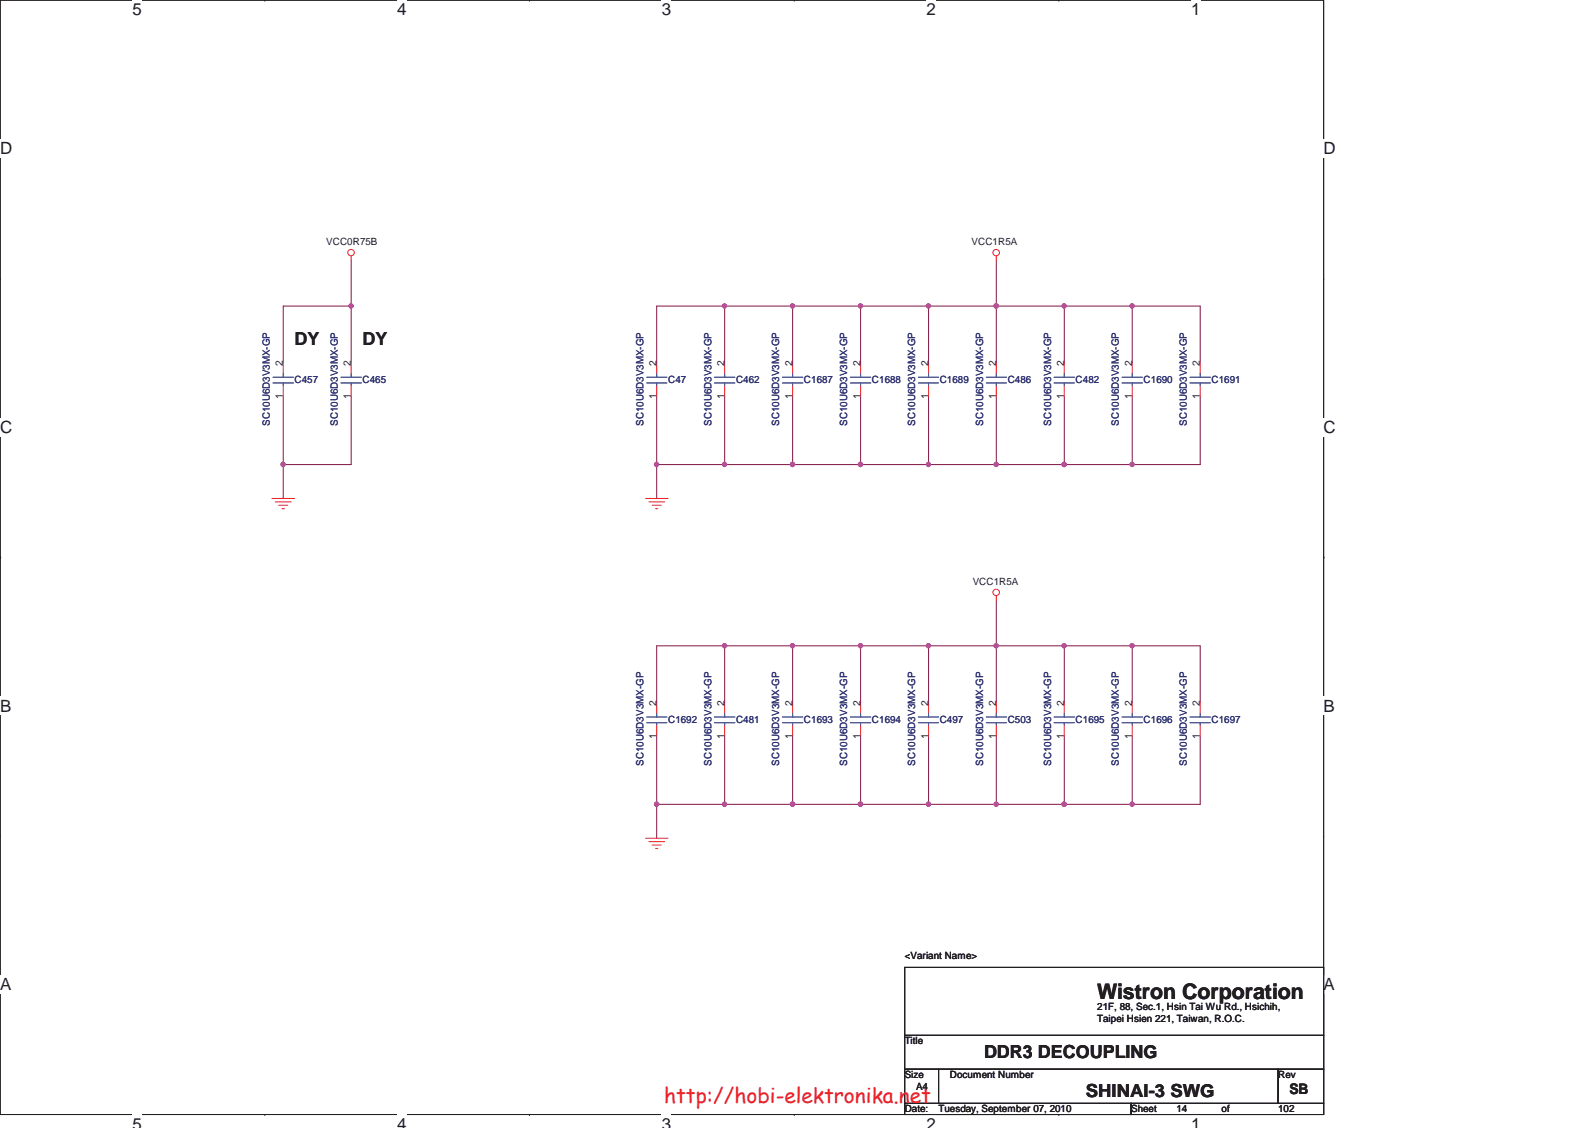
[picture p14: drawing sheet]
<svg xmlns="http://www.w3.org/2000/svg" width="297mm" height="210mm" viewBox="0 0 297 210" stroke-linecap="round" stroke-linejoin="round" font-family="sans-serif">
<defs><g id="words">
<text font-size="4" fill="#231f20" x="204.3" y="185.9">Wistron Corporation</text>
<text font-size="3.9" fill="#ed2024" x="123.7" y="205.2">http://hobi-elektronika.net</text>
<g font-size="3.3" fill="#231f20">
<text x="54.9" y="64.3">DY</text>
<text x="67.5" y="64.3">DY</text>
<text x="183.3" y="196.9">DDR3 DECOUPLING</text>
<text x="202.2" y="204.3">SHINAI-3 SWG</text>
</g>
<g font-size="3.1" fill="#231f20">
<text x="24.7" y="2.8">5</text>
<text x="74" y="2.8">4</text>
<text x="123.2" y="2.8">3</text>
<text x="172.5" y="2.8">2</text>
<text x="221.8" y="2.8">1</text>
<text x="0" y="28.7">D</text>
<text x="246.5" y="28.7">D</text>
<text x="0" y="80.6">C</text>
<text x="246.5" y="80.6">C</text>
<text x="0" y="132.5">B</text>
<text x="246.5" y="132.5">B</text>
<text x="0" y="184.3">A</text>
<text x="246.5" y="184.3">A</text>
<text x="24.7" y="210.3">5</text>
<text x="74" y="210.3">4</text>
<text x="123.2" y="210.3">3</text>
<text x="172.5" y="210.3">2</text>
<text x="221.8" y="210.3">1</text>
</g>
<text font-size="2.7" fill="#231f20" x="240.2" y="203.7">SB</text>
<g font-size="1.9" fill="#231f20">
<text x="60.7" y="45.6">VCC0R75B</text>
<text x="180.9" y="45.6">VCC1R5A</text>
<text x="52.7" y="68.1" transform="rotate(-90 52.7 68.1)">2</text>
<text x="65.4" y="68.1" transform="rotate(-90 65.4 68.1)">2</text>
<text x="122.3" y="68.1" transform="rotate(-90 122.3 68.1)">2</text>
<text x="134.9" y="68.1" transform="rotate(-90 134.9 68.1)">2</text>
<text x="147.6" y="68.1" transform="rotate(-90 147.6 68.1)">2</text>
<text x="160.2" y="68.1" transform="rotate(-90 160.2 68.1)">2</text>
<text x="172.9" y="68.1" transform="rotate(-90 172.9 68.1)">2</text>
<text x="185.5" y="68.1" transform="rotate(-90 185.5 68.1)">2</text>
<text x="198.2" y="68.1" transform="rotate(-90 198.2 68.1)">2</text>
<text x="210.8" y="68.1" transform="rotate(-90 210.8 68.1)">2</text>
<text x="223.5" y="68.1" transform="rotate(-90 223.5 68.1)">2</text>
<text x="52.7" y="74.2" transform="rotate(-90 52.7 74.2)">1</text>
<text x="65.4" y="74.2" transform="rotate(-90 65.4 74.2)">1</text>
<text x="122.3" y="74.2" transform="rotate(-90 122.3 74.2)">1</text>
<text x="134.9" y="74.2" transform="rotate(-90 134.9 74.2)">1</text>
<text x="147.6" y="74.2" transform="rotate(-90 147.6 74.2)">1</text>
<text x="160.2" y="74.2" transform="rotate(-90 160.2 74.2)">1</text>
<text x="172.9" y="74.2" transform="rotate(-90 172.9 74.2)">1</text>
<text x="185.5" y="74.2" transform="rotate(-90 185.5 74.2)">1</text>
<text x="198.2" y="74.2" transform="rotate(-90 198.2 74.2)">1</text>
<text x="210.8" y="74.2" transform="rotate(-90 210.8 74.2)">1</text>
<text x="223.5" y="74.2" transform="rotate(-90 223.5 74.2)">1</text>
<text x="181.1" y="108.8">VCC1R5A</text>
<text x="122.3" y="131.4" transform="rotate(-90 122.3 131.4)">2</text>
<text x="134.9" y="131.4" transform="rotate(-90 134.9 131.4)">2</text>
<text x="147.6" y="131.4" transform="rotate(-90 147.6 131.4)">2</text>
<text x="160.2" y="131.4" transform="rotate(-90 160.2 131.4)">2</text>
<text x="172.9" y="131.4" transform="rotate(-90 172.9 131.4)">2</text>
<text x="185.5" y="131.4" transform="rotate(-90 185.5 131.4)">2</text>
<text x="198.2" y="131.4" transform="rotate(-90 198.2 131.4)">2</text>
<text x="210.8" y="131.4" transform="rotate(-90 210.8 131.4)">2</text>
<text x="223.5" y="131.4" transform="rotate(-90 223.5 131.4)">2</text>
<text x="122.3" y="137.5" transform="rotate(-90 122.3 137.5)">1</text>
<text x="134.9" y="137.5" transform="rotate(-90 134.9 137.5)">1</text>
<text x="147.6" y="137.5" transform="rotate(-90 147.6 137.5)">1</text>
<text x="160.2" y="137.5" transform="rotate(-90 160.2 137.5)">1</text>
<text x="172.9" y="137.5" transform="rotate(-90 172.9 137.5)">1</text>
<text x="185.5" y="137.5" transform="rotate(-90 185.5 137.5)">1</text>
<text x="198.2" y="137.5" transform="rotate(-90 198.2 137.5)">1</text>
<text x="210.8" y="137.5" transform="rotate(-90 210.8 137.5)">1</text>
<text x="223.5" y="137.5" transform="rotate(-90 223.5 137.5)">1</text>
<text x="168.5" y="178.6">&lt;Variant Name&gt;</text>
<text x="204.3" y="188.1">21F, 88, Sec.1, Hsin Tai Wu Rd., Hsichih,</text>
<text x="204.3" y="190.2">Taipei Hsien 221, Taiwan, R.O.C.</text>
<text x="168.5" y="194.4">Title</text>
<text x="168.5" y="200.7">Size</text>
<text x="170.6" y="202.9">A4</text>
<text x="176.9" y="200.7">Document Number</text>
<text x="238" y="200.7">Rev</text>
<text x="168.5" y="207.1">Date:</text>
<text x="174.8" y="207.1">Tuesday, September 07, 2010</text>
<text x="210.6" y="207.1">Sheet</text>
<text x="219.1" y="207.1">14</text>
<text x="227.5" y="207.1">of</text>
<text x="238" y="207.1">102</text>
</g>
<g font-size="1.9" fill="#2d2d72">
<text x="54.9" y="71.3">C457</text>
<text x="67.5" y="71.3">C465</text>
<text x="124.4" y="71.3">C47</text>
<text x="137.1" y="71.3">C462</text>
<text x="149.7" y="71.3">C1687</text>
<text x="162.4" y="71.3">C1688</text>
<text x="175" y="71.3">C1689</text>
<text x="187.7" y="71.3">C486</text>
<text x="200.3" y="71.3">C482</text>
<text x="213" y="71.3">C1690</text>
<text x="225.6" y="71.3">C1691</text>
<text x="50.2" y="79.3" transform="rotate(-90 50.2 79.3)">SC10U6D3V3MX-GP</text>
<text x="62.9" y="79.3" transform="rotate(-90 62.9 79.3)">SC10U6D3V3MX-GP</text>
<text x="119.8" y="79.3" transform="rotate(-90 119.8 79.3)">SC10U6D3V3MX-GP</text>
<text x="132.5" y="79.3" transform="rotate(-90 132.5 79.3)">SC10U6D3V3MX-GP</text>
<text x="145.1" y="79.3" transform="rotate(-90 145.1 79.3)">SC10U6D3V3MX-GP</text>
<text x="157.8" y="79.3" transform="rotate(-90 157.8 79.3)">SC10U6D3V3MX-GP</text>
<text x="170.4" y="79.3" transform="rotate(-90 170.4 79.3)">SC10U6D3V3MX-GP</text>
<text x="183.1" y="79.3" transform="rotate(-90 183.1 79.3)">SC10U6D3V3MX-GP</text>
<text x="195.7" y="79.3" transform="rotate(-90 195.7 79.3)">SC10U6D3V3MX-GP</text>
<text x="208.4" y="79.3" transform="rotate(-90 208.4 79.3)">SC10U6D3V3MX-GP</text>
<text x="221" y="79.3" transform="rotate(-90 221 79.3)">SC10U6D3V3MX-GP</text>
<text x="124.4" y="134.5">C1692</text>
<text x="137.1" y="134.5">C481</text>
<text x="149.7" y="134.5">C1693</text>
<text x="162.4" y="134.5">C1694</text>
<text x="175" y="134.5">C497</text>
<text x="187.7" y="134.5">C503</text>
<text x="200.3" y="134.5">C1695</text>
<text x="213" y="134.5">C1696</text>
<text x="225.6" y="134.5">C1697</text>
<text x="119.8" y="142.5" transform="rotate(-90 119.8 142.5)">SC10U6D3V3MX-GP</text>
<text x="132.5" y="142.5" transform="rotate(-90 132.5 142.5)">SC10U6D3V3MX-GP</text>
<text x="145.1" y="142.5" transform="rotate(-90 145.1 142.5)">SC10U6D3V3MX-GP</text>
<text x="157.8" y="142.5" transform="rotate(-90 157.8 142.5)">SC10U6D3V3MX-GP</text>
<text x="170.4" y="142.5" transform="rotate(-90 170.4 142.5)">SC10U6D3V3MX-GP</text>
<text x="183.1" y="142.5" transform="rotate(-90 183.1 142.5)">SC10U6D3V3MX-GP</text>
<text x="195.7" y="142.5" transform="rotate(-90 195.7 142.5)">SC10U6D3V3MX-GP</text>
<text x="208.4" y="142.5" transform="rotate(-90 208.4 142.5)">SC10U6D3V3MX-GP</text>
<text x="221" y="142.5" transform="rotate(-90 221 142.5)">SC10U6D3V3MX-GP</text>
</g>
</g></defs>
<path d="M0 0h246.5v207.5h-246.5z" fill="none" stroke="#231f20" stroke-width=".19"/>
<g fill="#fff">
<path d="M24.7 0h1.7v3.5h-1.7z"/>
<path d="M24.7 207.5h1.7v2.4h-1.7z"/>
</g>
<path d="M49.3 0h.1M49.3 207.5h.1" fill="none" stroke="#231f20" stroke-width=".19"/>
<g fill="#fff">
<path d="M74 0h1.7v3.5h-1.7z"/>
<path d="M74 207.5h1.7v2.4h-1.7z"/>
</g>
<path d="M98.6 0h.1M98.6 207.5h.1" fill="none" stroke="#231f20" stroke-width=".19"/>
<g fill="#fff">
<path d="M123.2 0h1.8v3.5h-1.8z"/>
<path d="M123.2 207.5h1.8v2.4h-1.8z"/>
</g>
<path d="M147.9 0h.1M147.9 207.5h.1" fill="none" stroke="#231f20" stroke-width=".19"/>
<g fill="#fff">
<path d="M172.5 0h1.8v3.5h-1.8z"/>
<path d="M172.5 207.5h1.8v2.4h-1.8z"/>
</g>
<path d="M197.2 0h.1M197.2 207.5h.1" fill="none" stroke="#231f20" stroke-width=".19"/>
<g fill="#fff">
<path d="M221.8 0h1.8v3.5h-1.8z"/>
<path d="M221.8 207.5h1.8v2.4h-1.8z"/>
<path d="M0 25.9h2.3v3.5h-2.3z"/>
<path d="M246.5 25.9h2.2v3.5h-2.2z"/>
<path d="M0 77.8h2.3v3.5h-2.3z"/>
<path d="M246.5 77.8h2.2v3.5h-2.2z"/>
</g>
<path d="M0 51.9h.1M246.5 51.9h.1" fill="none" stroke="#231f20" stroke-width=".19"/>
<g fill="#fff">
<path d="M0 129.7h2.1v3.4h-2.1z"/>
<path d="M246.5 129.7h2.1v3.4h-2.1z"/>
</g>
<path d="M0 103.8h.1M246.5 103.8h.1" fill="none" stroke="#231f20" stroke-width=".19"/>
<path d="M0 103.8h.1" fill="none" stroke="#231f20" stroke-width=".19"/>
<path d="M246.5 103.8h.1" fill="none" stroke="#231f20" stroke-width=".19"/>
<g fill="#fff">
<path d="M0 181.5h2.1v3.5h-2.1z"/>
<path d="M246.5 181.5h2.1v3.5h-2.1z"/>
</g>
<path d="M0 155.6h.1M246.5 155.6h.1" fill="none" stroke="#231f20" stroke-width=".19"/>
<path d="M122.3 120.2v10.6M160.3 149.7h25.2" fill="none" stroke="#7f1542" stroke-width=".19"/>
<circle cx="172.9" cy="149.7" r=".4" fill="#b8529f"/>
<circle cx="172.9" cy="149.7" r=".4" fill="none" stroke="#b8529f" stroke-width=".19"/>
<circle cx="160.2" cy="149.7" r=".4" fill="#b8529f"/>
<circle cx="160.2" cy="149.7" r=".4" fill="none" stroke="#b8529f" stroke-width=".19"/>
<path d="M147.6 149.7h12.7" fill="none" stroke="#7f1542" stroke-width=".19"/>
<circle cx="160.2" cy="149.7" r=".4" fill="#b8529f"/>
<circle cx="160.2" cy="149.7" r=".4" fill="none" stroke="#b8529f" stroke-width=".19"/>
<circle cx="147.6" cy="149.7" r=".4" fill="#b8529f"/>
<circle cx="147.6" cy="149.7" r=".4" fill="none" stroke="#b8529f" stroke-width=".19"/>
<path d="M172.9 120.2v10.6" fill="none" stroke="#7f1542" stroke-width=".19"/>
<circle cx="172.9" cy="120.2" r=".4" fill="#b8529f"/>
<circle cx="172.9" cy="120.2" r=".4" fill="none" stroke="#b8529f" stroke-width=".19"/>
<path d="M147.6 120.2v10.6M147.6 137.1v12.6M160.3 120.2v10.6" fill="none" stroke="#7f1542" stroke-width=".19"/>
<circle cx="160.2" cy="120.2" r=".4" fill="#b8529f"/>
<circle cx="160.2" cy="120.2" r=".4" fill="none" stroke="#b8529f" stroke-width=".19"/>
<path d="M122.3 137.1v12.6" fill="none" stroke="#7f1542" stroke-width=".19"/>
<circle cx="122.3" cy="149.7" r=".4" fill="#b8529f"/>
<circle cx="122.3" cy="149.7" r=".4" fill="none" stroke="#b8529f" stroke-width=".19"/>
<path d="M135 149.7h12.6" fill="none" stroke="#7f1542" stroke-width=".19"/>
<circle cx="147.6" cy="149.7" r=".4" fill="#b8529f"/>
<circle cx="147.6" cy="149.7" r=".4" fill="none" stroke="#b8529f" stroke-width=".19"/>
<circle cx="134.9" cy="149.7" r=".4" fill="#b8529f"/>
<circle cx="134.9" cy="149.7" r=".4" fill="none" stroke="#b8529f" stroke-width=".19"/>
<path d="M135 137.1v12.6h-12.7v6.3M135 120.2v10.6M160.3 137.1v12.6M172.9 137.1v12.6M185.5 137.1v12.6" fill="none" stroke="#7f1542" stroke-width=".19"/>
<circle cx="134.9" cy="120.2" r=".4" fill="#b8529f"/>
<circle cx="134.9" cy="120.2" r=".4" fill="none" stroke="#b8529f" stroke-width=".19"/>
<path d="M185.5 120.2v10.6" fill="none" stroke="#7f1542" stroke-width=".19"/>
<circle cx="185.5" cy="120.2" r=".4" fill="#b8529f"/>
<circle cx="185.5" cy="120.2" r=".4" fill="none" stroke="#b8529f" stroke-width=".19"/>
<path d="M122.3 120.2h38" fill="none" stroke="#7f1542" stroke-width=".19"/>
<circle cx="147.6" cy="120.2" r=".4" fill="#b8529f"/>
<circle cx="147.6" cy="120.2" r=".4" fill="none" stroke="#b8529f" stroke-width=".19"/>
<path d="M172.9 57h12.6M185.5 111.8v8.4h-25.2" fill="none" stroke="#7f1542" stroke-width=".19"/>
<circle cx="172.9" cy="57" r=".4" fill="#b8529f"/>
<circle cx="172.9" cy="57" r=".4" fill="none" stroke="#b8529f" stroke-width=".19"/>
<path d="M122.3 57v10.5M160.3 86.5h25.2" fill="none" stroke="#7f1542" stroke-width=".19"/>
<circle cx="172.9" cy="86.5" r=".4" fill="#b8529f"/>
<circle cx="172.9" cy="86.5" r=".4" fill="none" stroke="#b8529f" stroke-width=".19"/>
<circle cx="160.2" cy="86.5" r=".4" fill="#b8529f"/>
<circle cx="160.2" cy="86.5" r=".4" fill="none" stroke="#b8529f" stroke-width=".19"/>
<path d="M147.6 86.5h12.7" fill="none" stroke="#7f1542" stroke-width=".19"/>
<circle cx="160.2" cy="86.5" r=".4" fill="#b8529f"/>
<circle cx="160.2" cy="86.5" r=".4" fill="none" stroke="#b8529f" stroke-width=".19"/>
<circle cx="147.6" cy="86.5" r=".4" fill="#b8529f"/>
<circle cx="147.6" cy="86.5" r=".4" fill="none" stroke="#b8529f" stroke-width=".19"/>
<path d="M135 57h12.6M160.3 57h12.6v10.5M185.5 57v10.5" fill="none" stroke="#7f1542" stroke-width=".19"/>
<circle cx="160.2" cy="57" r=".4" fill="#b8529f"/>
<circle cx="160.2" cy="57" r=".4" fill="none" stroke="#b8529f" stroke-width=".19"/>
<path d="M147.6 57v10.5M160.3 57v10.5M147.6 73.8v12.7h-12.6" fill="none" stroke="#7f1542" stroke-width=".19"/>
<circle cx="147.6" cy="86.5" r=".4" fill="#b8529f"/>
<circle cx="147.6" cy="86.5" r=".4" fill="none" stroke="#b8529f" stroke-width=".19"/>
<circle cx="134.9" cy="86.5" r=".4" fill="#b8529f"/>
<circle cx="134.9" cy="86.5" r=".4" fill="none" stroke="#b8529f" stroke-width=".19"/>
<path d="M122.3 73.8v12.7" fill="none" stroke="#7f1542" stroke-width=".19"/>
<circle cx="122.3" cy="86.5" r=".4" fill="#b8529f"/>
<circle cx="122.3" cy="86.5" r=".4" fill="none" stroke="#b8529f" stroke-width=".19"/>
<path d="M185.5 48.5v8.5" fill="none" stroke="#7f1542" stroke-width=".19"/>
<circle cx="185.5" cy="57" r=".4" fill="#b8529f"/>
<circle cx="185.5" cy="57" r=".4" fill="none" stroke="#b8529f" stroke-width=".19"/>
<path d="M147.6 57h12.7" fill="none" stroke="#7f1542" stroke-width=".19"/>
<circle cx="147.6" cy="57" r=".4" fill="#b8529f"/>
<circle cx="147.6" cy="57" r=".4" fill="none" stroke="#b8529f" stroke-width=".19"/>
<path d="M122.3 57h12.7v10.5M135 73.8v12.7h-12.7v6.3M160.3 73.8v12.7M172.9 73.8v12.7M185.5 73.8v12.7" fill="none" stroke="#7f1542" stroke-width=".19"/>
<circle cx="134.9" cy="57" r=".4" fill="#b8529f"/>
<circle cx="134.9" cy="57" r=".4" fill="none" stroke="#b8529f" stroke-width=".19"/>
<path d="M65.4 48.5v19" fill="none" stroke="#7f1542" stroke-width=".19"/>
<circle cx="65.4" cy="57" r=".4" fill="#b8529f"/>
<circle cx="65.4" cy="57" r=".4" fill="none" stroke="#b8529f" stroke-width=".19"/>
<path d="M65.4 57h-12.7v10.5M52.7 73.8v12.7h12.7v-12.7" fill="none" stroke="#7f1542" stroke-width=".19"/>
<circle cx="52.7" cy="86.5" r=".4" fill="#b8529f"/>
<circle cx="52.7" cy="86.5" r=".4" fill="none" stroke="#b8529f" stroke-width=".19"/>
<path d="M185.5 57h12.7M52.7 86.5v6.3" fill="none" stroke="#7f1542" stroke-width=".19"/>
<circle cx="185.5" cy="57" r=".4" fill="#b8529f"/>
<circle cx="185.5" cy="57" r=".4" fill="none" stroke="#b8529f" stroke-width=".19"/>
<path d="M198.2 86.5h25.3" fill="none" stroke="#7f1542" stroke-width=".19"/>
<circle cx="210.8" cy="86.5" r=".4" fill="#b8529f"/>
<circle cx="210.8" cy="86.5" r=".4" fill="none" stroke="#b8529f" stroke-width=".19"/>
<circle cx="198.2" cy="86.5" r=".4" fill="#b8529f"/>
<circle cx="198.2" cy="86.5" r=".4" fill="none" stroke="#b8529f" stroke-width=".19"/>
<path d="M185.5 86.5h12.7" fill="none" stroke="#7f1542" stroke-width=".19"/>
<circle cx="198.2" cy="86.5" r=".4" fill="#b8529f"/>
<circle cx="198.2" cy="86.5" r=".4" fill="none" stroke="#b8529f" stroke-width=".19"/>
<circle cx="185.5" cy="86.5" r=".4" fill="#b8529f"/>
<circle cx="185.5" cy="86.5" r=".4" fill="none" stroke="#b8529f" stroke-width=".19"/>
<path d="M223.5 57v10.5M198.2 67.5v-10.5h12.7v10.5M198.2 73.8v12.7M210.9 73.8v12.7M223.5 73.8v12.7" fill="none" stroke="#7f1542" stroke-width=".19"/>
<circle cx="198.2" cy="57" r=".4" fill="#b8529f"/>
<circle cx="198.2" cy="57" r=".4" fill="none" stroke="#b8529f" stroke-width=".19"/>
<circle cx="210.8" cy="57" r=".4" fill="#b8529f"/>
<circle cx="210.8" cy="57" r=".4" fill="none" stroke="#b8529f" stroke-width=".19"/>
<path d="M210.9 57h12.6M198.2 149.7h25.3" fill="none" stroke="#7f1542" stroke-width=".19"/>
<circle cx="210.8" cy="149.7" r=".4" fill="#b8529f"/>
<circle cx="210.8" cy="149.7" r=".4" fill="none" stroke="#b8529f" stroke-width=".19"/>
<circle cx="198.2" cy="149.7" r=".4" fill="#b8529f"/>
<circle cx="198.2" cy="149.7" r=".4" fill="none" stroke="#b8529f" stroke-width=".19"/>
<path d="M185.5 149.7h12.7" fill="none" stroke="#7f1542" stroke-width=".19"/>
<circle cx="198.2" cy="149.7" r=".4" fill="#b8529f"/>
<circle cx="198.2" cy="149.7" r=".4" fill="none" stroke="#b8529f" stroke-width=".19"/>
<circle cx="185.5" cy="149.7" r=".4" fill="#b8529f"/>
<circle cx="185.5" cy="149.7" r=".4" fill="none" stroke="#b8529f" stroke-width=".19"/>
<path d="M198.2 120.2v10.6M210.9 120.2v10.6M223.5 120.2v10.6" fill="none" stroke="#7f1542" stroke-width=".19"/>
<circle cx="198.2" cy="120.2" r=".4" fill="#b8529f"/>
<circle cx="198.2" cy="120.2" r=".4" fill="none" stroke="#b8529f" stroke-width=".19"/>
<path d="M185.5 120.2h38M198.2 137.1v12.6M210.9 137.1v12.6M223.5 137.1v12.6" fill="none" stroke="#7f1542" stroke-width=".19"/>
<circle cx="210.8" cy="120.2" r=".4" fill="#b8529f"/>
<circle cx="210.8" cy="120.2" r=".4" fill="none" stroke="#b8529f" stroke-width=".19"/>
<g fill="none" stroke="#ec2426" stroke-width=".19">
<path d="M65.4 47.7v.8M185.5 47.7v.8M52.7 67.5v2.1M52.7 71.7v2.1M65.4 67.5v2.1M65.4 71.7v2.1M122.3 67.5v2.1M122.3 71.7v2.1M135 67.5v2.1M135 71.7v2.1M147.6 67.5v2.1M147.6 71.7v2.1"/>
<path d="M160.3 67.5v2.1M160.3 71.7v2.1M172.9 67.5v2.1M172.9 71.7v2.1M185.5 67.5v2.1M185.5 71.7v2.1M198.2 67.5v2.1M198.2 71.7v2.1M210.9 67.5v2.1M210.9 71.7v2.1M223.5 67.5v2.1M223.5 71.7v2.1"/>
<path d="M50.6 92.8h4.3M51.3 93.4h2.9M51.9 94.1h1.7M52.5 94.7h.5M120.2 92.8h4.2M120.9 93.4h2.9M121.5 94.1h1.6M122.1 94.7h.4M185.5 110.9v.9M122.3 130.8v2M122.3 135v2.1M135 130.8v2"/>
<path d="M135 135v2.1M147.6 130.8v2M147.6 135v2.1M160.3 130.8v2M160.3 135v2.1M172.9 130.8v2M172.9 135v2.1M185.5 130.8v2M185.5 135v2.1M198.2 130.8v2M198.2 135v2.1M210.9 130.8v2"/>
<path d="M210.9 135v2.1M223.5 130.8v2M223.5 135v2.1M120.2 156h4.2M120.9 156.7h2.9M121.5 157.3h1.6M122.1 157.9h.4"/>
<circle cx="65.4" cy="47" r=".61"/>
<circle cx="185.5" cy="47" r=".61"/>
<circle cx="185.5" cy="110.3" r=".61"/>
</g>
<path d="M168.5 180.1h78v12.6h-78zM168.5 192.7h78v6.3h-78zM168.5 199h6.3v6.4h-6.3zM174.8 199h63.2v6.4h-63.2zM238 199h8.5v6.4h-8.5zM168.5 205.4h42.1v2.1h-42.1zM210.6 205.4h35.9v2.1h-35.9z" fill="none" stroke="#231f20" stroke-width=".19"/>
<g fill="none" stroke="#3a53a4" stroke-width=".19">
<path d="M50.8 70.2h3.8M50.8 71.3h3.8M52.7 69.6v.6M52.7 71.3v.4M63.5 70.2h3.8M63.5 71.3h3.8M65.4 69.6v.6M65.4 71.3v.4M120.4 70.2h3.8M120.4 71.3h3.8M122.3 69.6v.6M122.3 71.3v.4"/>
<path d="M133.1 70.2h3.8M133.1 71.3h3.8M135 69.6v.6M135 71.3v.4M145.7 70.2h3.8M145.7 71.3h3.8M147.6 69.6v.6M147.6 71.3v.4M158.4 70.2h3.8M158.4 71.3h3.8M160.3 69.6v.6M160.3 71.3v.4"/>
<path d="M171 70.2h3.8M171 71.3h3.8M172.9 69.6v.6M172.9 71.3v.4M183.7 70.2h3.7M183.7 71.3h3.7M185.5 69.6v.6M185.5 71.3v.4M196.3 70.2h3.8M196.3 71.3h3.8M198.2 69.6v.6M198.2 71.3v.4"/>
<path d="M209 70.2h3.8M209 71.3h3.8M210.9 69.6v.6M210.9 71.3v.4M221.6 70.2h3.8M221.6 71.3h3.8M223.5 69.6v.6M223.5 71.3v.4M120.4 133.5h3.8M120.4 134.5h3.8M122.3 132.8v.7M122.3 134.5v.5"/>
<path d="M133.1 133.5h3.8M133.1 134.5h3.8M135 132.8v.7M135 134.5v.5M145.7 133.5h3.8M145.7 134.5h3.8M147.6 132.8v.7M147.6 134.5v.5M158.4 133.5h3.8M158.4 134.5h3.8M160.3 132.8v.7M160.3 134.5v.5"/>
<path d="M171 133.5h3.8M171 134.5h3.8M172.9 132.8v.7M172.9 134.5v.5M183.7 133.5h3.7M183.7 134.5h3.7M185.5 132.8v.7M185.5 134.5v.5M196.3 133.5h3.8M196.3 134.5h3.8M198.2 132.8v.7M198.2 134.5v.5"/>
<path d="M209 133.5h3.8M209 134.5h3.8M210.9 132.8v.7M210.9 134.5v.5M221.6 133.5h3.8M221.6 134.5h3.8M223.5 132.8v.7M223.5 134.5v.5"/>
</g>
<circle cx="172.9" cy="149.7" r=".4" fill="#b8529f"/>
<circle cx="172.9" cy="149.7" r=".4" fill="none" stroke="#b8529f" stroke-width=".19"/>
<circle cx="160.2" cy="149.7" r=".4" fill="#b8529f"/>
<circle cx="160.2" cy="149.7" r=".4" fill="none" stroke="#b8529f" stroke-width=".19"/>
<circle cx="160.2" cy="149.7" r=".4" fill="#b8529f"/>
<circle cx="160.2" cy="149.7" r=".4" fill="none" stroke="#b8529f" stroke-width=".19"/>
<circle cx="147.6" cy="149.7" r=".4" fill="#b8529f"/>
<circle cx="147.6" cy="149.7" r=".4" fill="none" stroke="#b8529f" stroke-width=".19"/>
<circle cx="172.9" cy="120.2" r=".4" fill="#b8529f"/>
<circle cx="172.9" cy="120.2" r=".4" fill="none" stroke="#b8529f" stroke-width=".19"/>
<circle cx="160.2" cy="120.2" r=".4" fill="#b8529f"/>
<circle cx="160.2" cy="120.2" r=".4" fill="none" stroke="#b8529f" stroke-width=".19"/>
<circle cx="122.3" cy="149.7" r=".4" fill="#b8529f"/>
<circle cx="122.3" cy="149.7" r=".4" fill="none" stroke="#b8529f" stroke-width=".19"/>
<circle cx="147.6" cy="149.7" r=".4" fill="#b8529f"/>
<circle cx="147.6" cy="149.7" r=".4" fill="none" stroke="#b8529f" stroke-width=".19"/>
<circle cx="134.9" cy="149.7" r=".4" fill="#b8529f"/>
<circle cx="134.9" cy="149.7" r=".4" fill="none" stroke="#b8529f" stroke-width=".19"/>
<circle cx="134.9" cy="120.2" r=".4" fill="#b8529f"/>
<circle cx="134.9" cy="120.2" r=".4" fill="none" stroke="#b8529f" stroke-width=".19"/>
<circle cx="185.5" cy="120.2" r=".4" fill="#b8529f"/>
<circle cx="185.5" cy="120.2" r=".4" fill="none" stroke="#b8529f" stroke-width=".19"/>
<circle cx="147.6" cy="120.2" r=".4" fill="#b8529f"/>
<circle cx="147.6" cy="120.2" r=".4" fill="none" stroke="#b8529f" stroke-width=".19"/>
<circle cx="172.9" cy="57" r=".4" fill="#b8529f"/>
<circle cx="172.9" cy="57" r=".4" fill="none" stroke="#b8529f" stroke-width=".19"/>
<circle cx="172.9" cy="86.5" r=".4" fill="#b8529f"/>
<circle cx="172.9" cy="86.5" r=".4" fill="none" stroke="#b8529f" stroke-width=".19"/>
<circle cx="160.2" cy="86.5" r=".4" fill="#b8529f"/>
<circle cx="160.2" cy="86.5" r=".4" fill="none" stroke="#b8529f" stroke-width=".19"/>
<circle cx="160.2" cy="86.5" r=".4" fill="#b8529f"/>
<circle cx="160.2" cy="86.5" r=".4" fill="none" stroke="#b8529f" stroke-width=".19"/>
<circle cx="147.6" cy="86.5" r=".4" fill="#b8529f"/>
<circle cx="147.6" cy="86.5" r=".4" fill="none" stroke="#b8529f" stroke-width=".19"/>
<circle cx="160.2" cy="57" r=".4" fill="#b8529f"/>
<circle cx="160.2" cy="57" r=".4" fill="none" stroke="#b8529f" stroke-width=".19"/>
<circle cx="147.6" cy="86.5" r=".4" fill="#b8529f"/>
<circle cx="147.6" cy="86.5" r=".4" fill="none" stroke="#b8529f" stroke-width=".19"/>
<circle cx="134.9" cy="86.5" r=".4" fill="#b8529f"/>
<circle cx="134.9" cy="86.5" r=".4" fill="none" stroke="#b8529f" stroke-width=".19"/>
<circle cx="122.3" cy="86.5" r=".4" fill="#b8529f"/>
<circle cx="122.3" cy="86.5" r=".4" fill="none" stroke="#b8529f" stroke-width=".19"/>
<circle cx="185.5" cy="57" r=".4" fill="#b8529f"/>
<circle cx="185.5" cy="57" r=".4" fill="none" stroke="#b8529f" stroke-width=".19"/>
<circle cx="147.6" cy="57" r=".4" fill="#b8529f"/>
<circle cx="147.6" cy="57" r=".4" fill="none" stroke="#b8529f" stroke-width=".19"/>
<circle cx="134.9" cy="57" r=".4" fill="#b8529f"/>
<circle cx="134.9" cy="57" r=".4" fill="none" stroke="#b8529f" stroke-width=".19"/>
<circle cx="65.4" cy="57" r=".4" fill="#b8529f"/>
<circle cx="65.4" cy="57" r=".4" fill="none" stroke="#b8529f" stroke-width=".19"/>
<circle cx="52.7" cy="86.5" r=".4" fill="#b8529f"/>
<circle cx="52.7" cy="86.5" r=".4" fill="none" stroke="#b8529f" stroke-width=".19"/>
<circle cx="185.5" cy="57" r=".4" fill="#b8529f"/>
<circle cx="185.5" cy="57" r=".4" fill="none" stroke="#b8529f" stroke-width=".19"/>
<circle cx="210.8" cy="86.5" r=".4" fill="#b8529f"/>
<circle cx="210.8" cy="86.5" r=".4" fill="none" stroke="#b8529f" stroke-width=".19"/>
<circle cx="198.2" cy="86.5" r=".4" fill="#b8529f"/>
<circle cx="198.2" cy="86.5" r=".4" fill="none" stroke="#b8529f" stroke-width=".19"/>
<circle cx="198.2" cy="86.5" r=".4" fill="#b8529f"/>
<circle cx="198.2" cy="86.5" r=".4" fill="none" stroke="#b8529f" stroke-width=".19"/>
<circle cx="185.5" cy="86.5" r=".4" fill="#b8529f"/>
<circle cx="185.5" cy="86.5" r=".4" fill="none" stroke="#b8529f" stroke-width=".19"/>
<circle cx="198.2" cy="57" r=".4" fill="#b8529f"/>
<circle cx="198.2" cy="57" r=".4" fill="none" stroke="#b8529f" stroke-width=".19"/>
<circle cx="210.8" cy="57" r=".4" fill="#b8529f"/>
<circle cx="210.8" cy="57" r=".4" fill="none" stroke="#b8529f" stroke-width=".19"/>
<circle cx="210.8" cy="149.7" r=".4" fill="#b8529f"/>
<circle cx="210.8" cy="149.7" r=".4" fill="none" stroke="#b8529f" stroke-width=".19"/>
<circle cx="198.2" cy="149.7" r=".4" fill="#b8529f"/>
<circle cx="198.2" cy="149.7" r=".4" fill="none" stroke="#b8529f" stroke-width=".19"/>
<circle cx="198.2" cy="149.7" r=".4" fill="#b8529f"/>
<circle cx="198.2" cy="149.7" r=".4" fill="none" stroke="#b8529f" stroke-width=".19"/>
<circle cx="185.5" cy="149.7" r=".4" fill="#b8529f"/>
<circle cx="185.5" cy="149.7" r=".4" fill="none" stroke="#b8529f" stroke-width=".19"/>
<circle cx="198.2" cy="120.2" r=".4" fill="#b8529f"/>
<circle cx="198.2" cy="120.2" r=".4" fill="none" stroke="#b8529f" stroke-width=".19"/>
<circle cx="210.8" cy="120.2" r=".4" fill="#b8529f"/>
<circle cx="210.8" cy="120.2" r=".4" fill="none" stroke="#b8529f" stroke-width=".19"/>
<use href="#words"/>
</svg>
